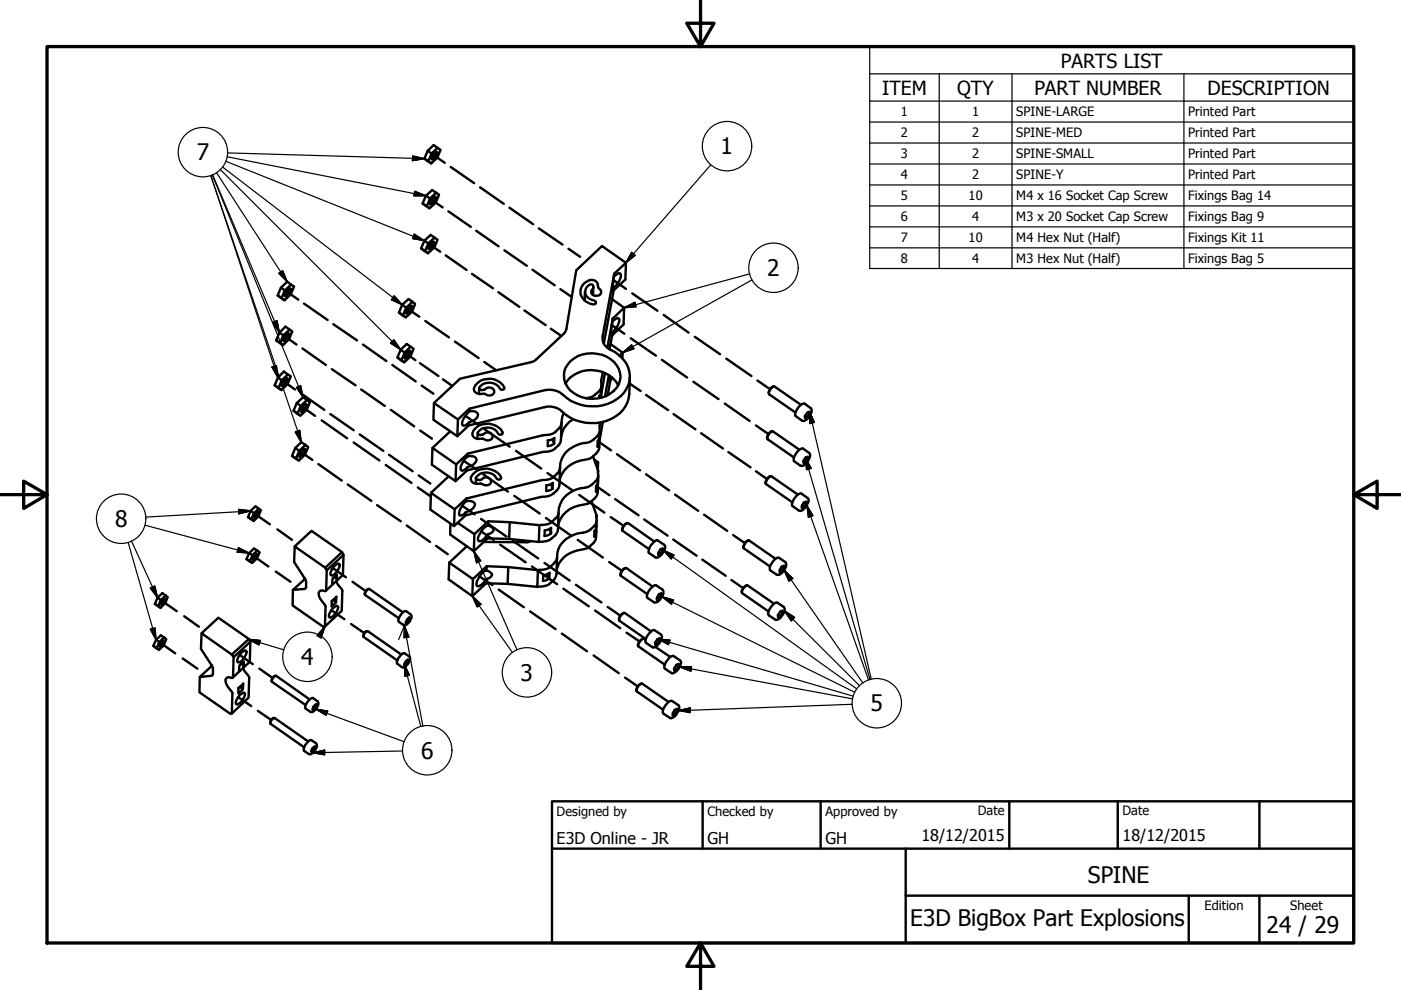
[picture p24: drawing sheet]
<svg xmlns="http://www.w3.org/2000/svg" width="297mm" height="210mm" viewBox="0 0 297 210" stroke-linecap="round" stroke-linejoin="round" font-family="sans-serif">
<defs><g id="words">
<g font-size="4.8">
<text x="41.7" y="34">7</text>
<text x="152.8" y="32.7">1</text>
<text x="162.7" y="58.5">2</text>
<text x="24.4" y="111.8">8</text>
<text x="63.9" y="141">4</text>
<text x="110.4" y="144.4">3</text>
<text x="184.6" y="150.8">5</text>
<text x="89.3" y="160.9">6</text>
<text x="230.6" y="187.2">SPINE</text>
<text x="193" y="196.3">E3D BigBox Part Explosions</text>
<text x="268.5" y="197.8">24 / 29</text>
</g>
<g font-size="4.1">
<text x="224.9" y="14.3">PARTS LIST</text>
<text x="187.1" y="20">ITEM</text>
<text x="202.9" y="20.1">QTY</text>
<text x="219.3" y="20">PART NUMBER</text>
<text x="256" y="20.1">DESCRIPTION</text>
</g>
<g font-size="3.4">
<text x="118" y="178.9">E3D Online - JR</text>
<text x="150" y="178.9">GH</text>
<text x="175" y="178.9">GH</text>
<text x="195.4" y="178.3">18/12/2015</text>
<text x="238" y="178.3">18/12/2015</text>
</g>
<g font-size="2.7">
<text x="191" y="24.7">1</text>
<text x="191" y="29.1">2</text>
<text x="206.1" y="24.7">1</text>
<text x="206.1" y="29.1">2</text>
<text x="215.5" y="24.7">SPINE-LARGE</text>
<text x="215.5" y="29.1">SPINE-MED</text>
<text x="251.9" y="24.7">Printed Part</text>
<text x="251.9" y="29.1">Printed Part</text>
<text x="191" y="33.6">3</text>
<text x="206.1" y="33.6">2</text>
<text x="215.5" y="33.6">SPINE-SMALL</text>
<text x="251.9" y="33.6">Printed Part</text>
<text x="191" y="37.9">4</text>
<text x="206.1" y="38">2</text>
<text x="215.5" y="38">SPINE-Y</text>
<text x="251.9" y="38">Printed Part</text>
<text x="191" y="42.4">5</text>
<text x="191" y="46.9">6</text>
<text x="205.4" y="42.5">10</text>
<text x="206.1" y="46.8">4</text>
<text x="215.5" y="42.5">M4 x 16 Socket Cap Screw</text>
<text x="215.5" y="46.9">M3 x 20 Socket Cap Screw</text>
<text x="251.9" y="42.5">Fixings Bag 14</text>
<text x="251.9" y="46.9">Fixings Bag 9</text>
<text x="191" y="51.3">7</text>
<text x="205.4" y="51.3">10</text>
<text x="215.5" y="51.3">M4 Hex Nut (Half)</text>
<text x="251.9" y="51.3">Fixings Kit 11</text>
<text x="191" y="55.8">8</text>
<text x="206.1" y="55.7">4</text>
<text x="215.5" y="55.8">M3 Hex Nut (Half)</text>
<text x="251.9" y="55.7">Fixings Bag 5</text>
<text x="118" y="173">Designed by</text>
<text x="150" y="173">Checked by</text>
<text x="175" y="173">Approved by</text>
<text x="207.3" y="172.9">Date</text>
<text x="238" y="172.9">Date</text>
<text x="255.4" y="193">Edition</text>
<text x="273.6" y="193">Sheet</text>
</g>
</g></defs>
<!-- layer: Tweak Trail (ISO) -->
<g fill="none" stroke="#000" stroke-width=".51">
<path d="M91.8 32.8l2.5 1.7M95.6 35.4l4.9 3.4M101.8 39.7l5 3.5M91.1 51.9l2.2 1.5M91.4 42.3l2.5 1.7M94.5 54.1l4.4 3.1M95.1 44.8l4.7 3.3M100.1 58.1l4.4 3M101 48.9l4.7 3.3M106.9 53.1l4.8 3.3M108 44l5 3.5M112.9 57.2l4.7 3.3"/>
<path d="M114.2 48.4l5.1 3.5M120.5 52.7l2.5 1.8M130.1 59.4l2.6 1.8M60.4 71.3l2.5 1.8M60.7 61.8l2.5 1.7M64.1 73.9l5 3.5M64.5 64.4l5 3.5M70.4 78.3l5 3.4M70.7 68.7l5 3.5M77 73.1l4.9 3.5M83.2 77.4l4.9 3.5M86.1 75l2 1.4"/>
<path d="M86.4 65.4l2.5 1.8M89 77l4 2.7M90.2 68l5 3.5M96.5 72.4l5 3.5M102.7 76.7l2.5 1.8M105.7 61.9l4.4 3.2M111.2 65.8l4.5 3.1M116.8 69.7l2.2 1.5M118.8 61.3l2.4 1.7M129.7 68.9l2.7 1.9M133.7 71.7l5.4 3.7M134 62.2l5.4 3.7"/>
<path d="M140.3 76.3l5.4 3.7M140.7 66.8l5.3 3.7M147.3 71.4l5.4 3.7M154 76l5.3 3.7M60.1 80.8l2.4 1.8M63.8 95.8l2.4 1.7M63.8 83.4l5 3.5M64.1 86.3l2.7 1.9M67.5 98.4l5 3.5M68.2 89.1l5.4 3.8M70 87.8l5 3.4M75 93.8l5.5 3.8"/>
<path d="M76.3 92.1l5 3.5M76.6 82.6l5 3.5M81.8 98.6l5.4 3.8M82.5 96.4l5 3.5M82.9 86.9l4.9 3.5M89.1 91.3l2.5 1.7M89.4 81.8l2.5 1.7M93.9 80.4l2 1.4M98.3 97.7l2.7 1.8M98.7 88.2l2.6 1.8M102.7 91l5.4 3.7M109.4 95.6l5.3 3.7"/>
<path d="M127.1 93.8l2.4 1.7M130.8 96.3l4.9 3.4M133.5 81.3l2.3 1.6M137 83.7l4.7 3.3M142.8 87.8l4.6 3.2M147 80.9l5.3 3.7M148.7 91.9l4.6 3.2M153.7 85.6l5.2 3.7M154.4 95.9l4.7 3.2M160.3 90.2l2.6 1.8M160.3 99.9l2.3 1.7M160.6 80.7l2.7 1.8"/>
<path d="M53.8 117.9l3.1 2.2M54.1 109l3.1 2.2M58.8 112.2l3.1 2.3M73.7 102.7l5 3.5M79.9 107.1l5.1 3.4M86.2 111.4l5 3.5M88.6 103.3l2.7 2M88.8 100.8l2.4 1.7M92.5 115.7l2.4 1.8M98 107.2l2.6 1.9M102 110l5.4 3.8M102 112.7l2.7 1.8"/>
<path d="M102.4 100.5l5.3 3.7M106 115.5l5.4 3.7M108.7 114.7l5.4 3.7M109 105.1l5.4 3.8M115.4 119.4l5.4 3.7M115.8 109.8l5.3 3.8M116.1 100.3l5.4 3.7M122.5 114.5l5.3 3.7M122.8 104.9l5.3 3.8M126.7 103.3l2.5 1.7M129.2 119.2l2.6 1.8M129.5 109.6l2.7 1.9"/>
<path d="M130.4 105.8l5 3.5M136.6 110.1l4.9 3.5M137 100.6l4.9 3.4M142.7 114.4l5 3.4M143.1 104.9l4.9 3.4M148.9 118.7l5 3.4M149.3 109.1l4.9 3.5M155.4 113.4l2.5 1.8M34 136.3l3.1 2.2M34.4 127.4l3.1 2.2M38.7 139.6l3.1 2.2M39.1 130.7l3.1 2.2"/>
<path d="M50.8 138.8l2.8 2M58.5 121.2l3.1 2.2M70.2 129.4l2.8 1.9M70.5 120.4l2.8 2M74.4 132.3l2.8 1.9M74.7 123.4l2.8 1.9M101.7 122.2l2.7 1.9M105.7 125l5.4 3.7M112.4 129.6l5.4 3.8M112.8 120.1l5.3 3.8M119.1 134.3l5.4 3.8M119.4 124.8l5.4 3.8"/>
<path d="M122.1 124l5.4 3.7M125.9 139l5.3 3.7M126.2 129.4l5.3 3.8M128.8 128.7l2.7 1.8M132.8 134.1l2.8 1.9M155.1 123l2.4 1.7M50.5 147.8l2.8 1.9M54.7 150.7l2.8 1.9M55 141.8l2.8 1.9M132.5 143.7l2.7 1.8"/>
</g>
<!-- layer: Visible (ISO) -->
<g fill="none" stroke="#000" stroke-width=".51">
<path d="M90 33.6l.8 .6M90.7 32l.8 .5M91.5 32.5l1.3-1.2 .6 .5-.7 1.6-1.3 1.2-.6-.4zM92.3 32.3l.2-.1a1.08 1.08 0 0 1-1 1.4v-.2M92.3 32.2h.4a1.58 1.58 0 0 1-1.1 1.6 1.62 1.62 0 0 1 .7-1.6zM92.8 31.3l-.9-.5-1.2 1.2-.7 1.6 1.4 1M89.3 52.7l1.4 1M89.6 43.2l.9 .5M90 51l.8 .6M90.3 41.5l.9 .6M90.8 51.6l1.3-1.2 .7 .4-.7 1.7-1.4 1.2-.6-.5zM91.2 42.1l1.3-1.2 .6 .4-.7 1.7-1.3 1.2-.6-.5z"/>
<path d="M91.4 51.5l.5-.3 .2 .3-.5 .9-.7 .5a.73 .73 0 0 1 .2-1zM91.6 42.1l.7-.4a1.55 1.55 0 0 1-1.1 1.6 1.32 1.32 0 0 1 .4-1.2zM91.6 51.3h.2a1.02 1.02 0 0 1-.6 1.2l-.2 .2-.1-.3M91.9 41.8h.2a1.08 1.08 0 0 1-.9 1.3v-.2M92.1 50.4l-.8-.6-1.3 1.2-.7 1.7 .6 .4M92.5 40.9l-.9-.6-1.3 1.2-.7 1.7 1.5 1M130.2 58.6v-.6l-2.4 13.3a2.64 2.64 0 0 0 1.7 2.9 6.6 6.6 0 0 1 4 5.5 6.4 6.4 0 0 1-4.7 5.9 9.6 9.6 0 0 1-10-2.3 4.6 4.6 0 0 0-3.2-.6l-16.1 3.9v.6M130.2 58.6l-.3 3.1 .2-.8M130.2 58.6a1.27 1.27 0 0 1 1.3-.6 2.68 2.68 0 0 1-1.4 2.9M130.2 58l2.5-2.3-5.1-3.5-5.4 5.1-2.1 12.5-.3 .7-6.1 5.7-1.2 .6-15 3.5-5.5 5.1 5.1 3.5 2.4-2.3M132.7 55.7l-.1 3.6-2.5 2.3M58.5 72.2l.9 .5"/>
<path d="M58.9 62.6l.8 .6M59.2 70.5l.9 .6M59.6 61l.8 .6M60.1 71.1l1.3-1.2 .6 .4-.7 1.6-1.3 1.3-.6-.5zM60.4 61.6l1.3-1.2 .7 .3-.7 1.7-1.4 1.3-.6-.5zM60.6 71l.6-.4 .1 .1a1.7 1.7 0 0 1-1.2 1.7 1.19 1.19 0 0 1 .5-1.4zM60.8 70.8h.2a1.09 1.09 0 0 1-.9 1.3v-.2M61 61.4l.5-.3 .1 .1a1.52 1.52 0 0 1-1.1 1.6 .81 .81 0 0 1 .2-1zM61 79.4l-.8-.6-1.3 1.2-.7 1.7 1.5 1M61.2 61.3l.3 .1-.2 .5a.77 .77 0 0 1-.8 .7v-.3M61.4 69.9l-.9-.6-1.3 1.2-.7 1.7 1.5 1M61.7 60.4l-.8-.7-1.3 1.3-.7 1.6 1.4 1.1"/>
<path d="M84.3 75.8l.8 .6M84.6 66.3l.8 .6M85 74.1l.8 .7M85.3 64.6l.8 .6M86.1 65.2l1.3-1.2 .6 .4-.6 1.7-1.4 1.2-.6-.4zM86.4 74.6l.2-.2h.4a1.7 1.7 0 0 1-1.1 1.6 1.19 1.19 0 0 1 .5-1.4zM86.6 74.5h.1a1.01 1.01 0 0 1-.9 1.2v-.2M86.7 65.1l.5-.3 .2 .3-.5 .9-.7 .5a1.19 1.19 0 0 1 .5-1.4zM86.9 64.9h.2a1.02 1.02 0 0 1-.5 1.3l-.3 .1-.2-.3M87.1 73.5l-.9-.6-1.2 1.2-.7 1.7 1.4 1M87.1 73.5l.6 .4-.7 1.7-1.3 1.2-.6-.4 .7-1.6zM87.4 64l-.8-.6-1.3 1.2-.7 1.7 1.4 1"/>
<path d="M121 76.6a6.8 6.8 0 0 1 9.7 .8 4.1 4.1 0 0 1-1.4 6.1 6.8 6.8 0 0 1-9-1.4 4.2 4.2 0 0 1 .7-5.5zM123.8 60.2a1.82 1.82 0 0 1 2.8-.3l.1 .4a1 1 0 0 0 .6 1.1 .81 .81 0 0 1 0 1 .81 .81 0 0 1-.8 .3 .87 .87 0 0 1-1.1-.5 .87 .87 0 0 1 .4-1.1 .58 .58 0 0 0-.1-.7 .58 .58 0 0 0-.7 0 1.72 1.72 0 0 0-.9 1.7 1.72 1.72 0 0 0 1.2 1.4l.9 .4 .2 .2-.3 .4a2.64 2.64 0 0 1-2.6-1.4 2.64 2.64 0 0 1 .3-2.9zM124 63.5l-.2 .1M124 61.8v1.9M125.8 61l-.1 1.5M127.8 78.9l-.4 1.8 .1 .7a2.14 2.14 0 0 1-1.3 2.3 3 3 0 0 1-2 .7M128.3 79.1l-.9 4.7M129.1 79.5l-.8 4.5M129.3 79.7l-.1 1 .3-.7M129.4 72.9l2.6 1.9-.7 .6M129.6 79.9l-.1 .1M129.7 63.4l2.6 1.8-2.4 2.3"/>
<path d="M129.8 71.1l-.6 3M129.8 70.5v.6M129.9 68.1l-.4 3.1 .3-.7M129.9 68.1a1.27 1.27 0 0 1 1.3-.6 1.47 1.47 0 0 1-.3 1.6l-1.1 1.4M129.9 67.5l-1.1 6.2M129.9 67.5v.6M130.1 60.9v.7l-2.1 11.3M132 74.8v1.2M132.3 65.2l-.1 3.6-2.4 2.3M133.5 80l-.1 3.6a6.5 6.5 0 0 1-4.7 5.6 9.6 9.6 0 0 1-10-2.4 4.2 4.2 0 0 0-3.3-.5l-16 3.9v-.6M58.2 81.7l.9 .6M58.9 80l.9 .6"/>
<path d="M59.8 80.6l1.2-1.2 .7 .4-.7 1.6-1.3 1.3-.6-.4zM60.3 80.5l.5-.3h.2a1.7 1.7 0 0 1-1.2 1.7 1.19 1.19 0 0 1 .5-1.4zM60.5 80.4l.2-.1a1.08 1.08 0 0 1-.9 1.3v-.2M61.9 96.7l.8 .6M62.2 87.1l.9 .6M62.6 95l.8 .6M62.9 85.4l.9 .7M63.4 95.6l1.4-1.3 .5 .5-.7 1.6-1.2 1.2-.7-.3zM63.8 86.1l1.3-1.3 .6 .5-.7 1.6-1.3 1.2-.6-.4zM64 95.5l.5-.3h.1a1.7 1.7 0 0 1-1.1 1.7 1.19 1.19 0 0 1 .5-1.4zM64.2 95.3h.2a1.01 1.01 0 0 1-.9 1.3l-.1-.2M64.3 86l.5-.4 .2 .1a1.52 1.52 0 0 1-1.1 1.6 .81 .81 0 0 1 .2-1z"/>
<path d="M64.5 85.8h.2l.1 .3a1.09 1.09 0 0 1-1 .9v-.2M64.8 94.3l-.9-.5-1.3 1.2-.7 1.7 1.5 .9M65.1 84.8l-.8-.6-1.4 1.2-.7 1.7 1.5 1M92 85.4l-.1 3.6 5.1 3.5M96.7 98.5l-.1 3.5M97.1 88.9l-.1 3.6 2.4-2.3M99.1 99.1v.6M99.2 96.7a1.39 1.39 0 0 1 1.8 .7 2.29 2.29 0 0 1-1.9 1.7M99.2 96.7l-.8 .9a2.22 2.22 0 0 0-.6 2.1 1.11 1.11 0 0 0 1.3-.6M99.2 96.2v.5M99.5 87.2a1.39 1.39 0 0 1 1.8 .7 1.67 1.67 0 0 1-1.3 1.4l-.6 .3M99.5 87.2l-.8 .9a2.07 2.07 0 0 0-.6 2.1 1.21 1.21 0 0 0 1.3-.6"/>
<path d="M100.5 91.2a3.7 3.7 0 0 1 6.1 .5v.2a.57 .57 0 0 1-1 0 2.5 2.5 0 0 0-4.3 0v.1l.5 .2a1.15 1.15 0 0 0 1.1-.4 .95 .95 0 0 1 1.2 .1 .95 .95 0 0 1 .1 1.2 1.88 1.88 0 0 1-2-.1 1.61 1.61 0 0 1-2.1-.9zM100.8 81.6a3.7 3.7 0 0 1 6.1 .5v.3a.57 .57 0 0 1-.9 0 2.55 2.55 0 0 0-4.4-.1l.1 .2 .4 .2a1.02 1.02 0 0 0 1.1-.4 .95 .95 0 0 1 1.2 .1 .95 .95 0 0 1 .1 1.2 1.73 1.73 0 0 1-1.9-.1 1.65 1.65 0 0 1-2.1-.9zM101.3 91.8l-.1 1.3M101.6 82.3l-.1 1.2M116.1 93.4l.5-.1 .9-.4v1.2l-.9 .4-.5 .1zM117.2 93.1l.3 1M118.7 99.2l-.1 3.5a3.6 3.6 0 0 1-4 2.7l-15.9 3.9-2.4 2.2-5.1-3.5 .2-3.5M119.1 89.6l-.2 3.6a3.5 3.5 0 0 1-4 2.7l-15.8 3.8-2.5 2.3-5-3.5 .1-3.5M119.5 87.6l-.4 1.3a3.6 3.6 0 0 1-4 3.4l-15.9 3.9-2.5 2.3-5-3.5 3.7-3.5M119.9 81.3a6.7 6.7 0 0 1 11.2 .4M121.5 88.9a5.3 5.3 0 0 0-2.5 3.7M125.7 96.7a4 4 0 0 1-2.6 .9 5.6 5.6 0 0 0-4.5 4.5"/>
<path d="M125.7 96.7l1.1 3.1M126 97.4l.8 .6-.4 .5M126.7 93.5l.4 .1v.4l-.4 .7zM126.8 99.8v.6a2.63 2.63 0 0 1-1.7 2.6l-.5 .3a6.3 6.3 0 0 0-6.1 4.4 2.82 2.82 0 0 1-1.4 2.9 4.4 4.4 0 0 1-2.7 .8M126.8 99.8v.4M126.8 98l-.1 1.7M127.1 84h.3v.4M127.1 93.7a2.66 2.66 0 0 1-1.4 3M127.1 84v.4M127.1 92.6v1M127.2 91.3l-.1 1.2-.4 1M127.3 89.6l-.2 .7a2.76 2.76 0 0 1-1.7 3.2l-.5 .3a6.7 6.7 0 0 0-5.8 3.6l-.3 .8a3.6 3.6 0 0 1-4.1 3.6l-15.8 3.9-2.5 2.3-5-3.5 3.7-3.5"/>
<path d="M127.4 83.1v.9M127.4 84.2v.1M127.5 81.8l-.1 1.7-.3 .5M127.8 89.4l-.7 3.9M129.4 80.6l-.6 3.2M129.5 80l-.1 .6M129.9 80.2l-.5 .4M163.7 91.5l-.4 .1-.5 .6-.1 .7M164 82a1.4 1.4 0 0 0-1 1.4M169 95.9a1.49 1.49 0 0 1 1.2-.8l1.4 .9a1.99 1.99 0 0 1-.7 2.3l-.6 .4-.4 .1-1.6-1a1.42 1.42 0 0 1 .4-1.4zM169.3 86.3a1.49 1.49 0 0 1 1.3-.7l1.3 .9a1.45 1.45 0 0 1-.5 2l-.3 .4-.9 .4-1.5-1.1a1.17 1.17 0 0 1 .3-1.4zM169.5 95.3l-5.6-3.8a1.44 1.44 0 0 0-1.1 1.6l5.5 3.9"/>
<path d="M169.8 85.8l-5.6-3.8a1.44 1.44 0 0 0-1.1 1.6l5.6 3.9M170.4 97.6l.5 .4M170.8 97.1l.5-.3v.5l-.4 .7-.5 .2-.1-.4zM170.8 88.1l.4 .3M170.9 97l.4 .3M171.1 87.5l.5-.2v.4l-.4 .7-.5 .3-.1-.5zM171.3 87.5l.3 .2M52.3 118.5l.7 .5M52.6 109.6l.7 .5M52.8 117.3l.7 .4M53.1 108.3l.7 .5M53.5 117.7l1-1 .6 .4-.6 1.3-1 1-.5-.4z"/>
<path d="M53.7 118l.7-.6 .1 .1-.1 .5a.77 .77 0 0 1-.9 .7zM53.8 108.8l1.1-.9 .4 .3-.5 1.2-1 1.1-.5-.4zM54.1 117.6l.2-.1a1.04 1.04 0 0 1-.7 1l-.1-.2M54.4 108.6h.2a1.04 1.04 0 0 1-.7 1l-.1-.2M54.5 108.6h.3l-.1 .5a.97 .97 0 0 1-.9 .7l.2-.8zM54.5 116.7l-.7-.4-1 1-.5 1.2 1.2 .9M54.9 107.9l-.7-.5-1.1 .9-.5 1.3 1.2 .9M62.5 115.9l-.1 3.3 2.2 3.4a2.17 2.17 0 0 1 .2 2.1l-.3 .2-2.4 .2 2.6-2.4M72.5 117.1l-6.5-4.5-3.5 3.3 6.5 4.5M72.8 117.6l-.1 4.2-3.6 3.5M95.2 119.3l-.1 3.5 5 3.6 3-2.7 4.5 .1 6.3 .6M95.5 111l-.1 2.3 5.1 3.6 2.9-2.8 4.5 .2 6.3 .6"/>
<path d="M96.4 108l-.1 3.5M97 110.8l3.6 2.5 2.9-2.8 4.6 .2 6.3 .7M98.7 108.6v.7M98.8 106.3a1.5 1.5 0 0 1 1.9 .7 2.29 2.29 0 0 1-2 1.6M98.8 106.3l-.8 .9a2.5 2.5 0 0 0-.6 2.1 1.15 1.15 0 0 0 1.3-.7M98.9 105.7l-.1 .6M99 115.8l-3.8 3.5 5.1 3.5 2.9-2.7 4.6 .1 6.2 .7M100.1 100.7a3.7 3.7 0 0 1 6.1 .5v.2a.57 .57 0 0 1-.9 0 2.55 2.55 0 0 0-4.4 0 .94 .94 0 0 0 1.6-.1 .98 .98 0 0 1 1.3 .1 .98 .98 0 0 1 .1 1.3 1.88 1.88 0 0 1-2-.2 1.55 1.55 0 0 1-2.1-.9v-.3zM100.6 113.3l-.1 3.6M100.9 101.3v1.3M102.4 112.2a1.22 1.22 0 0 1 1.9-.3l.3 .5a1.31 1.31 0 0 1-1.2 .9l-.3 .5a1.75 1.75 0 0 1-1.6 .9 1.36 1.36 0 0 1 .2-1.5zM103.4 113.3v.8"/>
<path d="M103.5 110.5v.9M108.1 110.7l-.2 3.6M112.5 114.7l-.8 .3-9.1-.1M114.4 111.4l-.2 3.5M115.8 102.9l.5-.1 .9-.4v1.2l-1.4 .5zM116.5 112.2l.3 .9-.8 .5h-.6l.1-1.2h.5l.8-.5v1.2M116.8 102.7l.4 .9M118.1 118.2l-.1 3.6a3.7 3.7 0 0 1-4.1 2.6M118.4 108.7l-.1 3.5a3.7 3.7 0 0 1-4.1 2.7M125.4 106.3a4 4 0 0 1-2.6 .9 5.6 5.6 0 0 0-4.5 4.4M125.4 106.3l1.1 3M126 112.6h.4"/>
<path d="M126.4 112.7a3.4 3.4 0 0 1-2.9 3.8 5.7 5.7 0 0 0-5.5 4.6M126.4 103l.3 .1M126.4 111.7v.9M126.5 109.3v.7a2.63 2.63 0 0 1-1.7 2.6l-.6 .2a6.6 6.6 0 0 0-5.8 3.7l-.2 .8a3.5 3.5 0 0 1-3.3 3.5l-.9 .1M126.5 110.3v1.2l-.5 1.1v1.2l.2-.4 .2-.8M126.5 109.3l-.1 .5M126.7 103.2a2.8 2.8 0 0 1-1.3 3.1M126.8 102.1l-.1 1M126.9 100.8l-.2 1.8-.3 .5v1.1l.3-.7v-.4M133 110.9l-.9 .8-.2 .7M138.6 115l.7-.5 1.5 1a1.46 1.46 0 0 1-.3 1.8l-.5 .6-.9 .4-1.5-1a1.8 1.8 0 0 1 .6-1.9zM138.7 114.8l-5.5-3.9-.4 .1-.5 .5a.89 .89 0 0 0-.3 1.1l5.6 3.8"/>
<path d="M139.6 117.1l.5 .3M140 116.5l.5-.3 .1 .5-.5 .7-.5 .3v-.4zM140.1 116.4l.5 .3M158.7 114.6l-.7 .4-.4 1.1M163.4 101a1.52 1.52 0 0 0-1.1 1.5M164.3 118.6l.7-.4 1.5 1a1.37 1.37 0 0 1-.3 1.7 1.41 1.41 0 0 1-1.5 .9l-1.4-.9a2.18 2.18 0 0 1 1-2.3zM164.4 118.5l-5.6-3.9a1.75 1.75 0 0 0-1.1 1.6l5.6 3.9M169 105l.9-.4 1.3 1a1.51 1.51 0 0 1-.4 1.9l-.8 .7-.5 .1-1.5-1a1.17 1.17 0 0 1 .3-1.4zM169.2 104.9l-5.6-3.9a1.7 1.7 0 0 0-1.3 1.5l5.7 4M170.1 107.2l.4 .3M170.4 106.6l.5-.3 .1 .5-.5 .7-.5 .2v-.4zM170.6 106.5l.4 .3"/>
<path d="M32.5 136.9l.7 .5M32.8 128.1l.7 .4M33.1 135.7l.7 .4M33.4 126.7l.7 .5M33.8 136.1l1-.9 .4 .3-.5 1.3-1 1-.5-.4zM34.1 127.2l1-.9 .5 .3-.5 1.3-1.1 1-.5-.4zM34.2 136.1l.2-.2h.3l-.1 .5a.77 .77 0 0 1-.8 .7l.2-.7zM34.3 127.4l.6-.5 .2 .1-.2 .5a.97 .97 0 0 1-.8 .7zM34.4 136l.1-.1a1.04 1.04 0 0 1-.7 1v-.1M34.7 127h.1a.8 .8 0 0 1-.7 1v-.2M34.8 135.2l-.7-.5-1 1-.6 1.2 1.2 .9M35.1 126.3l-.7-.5-1 .9-.6 1.4 1.2 .8"/>
<path d="M42.7 134.3l-.1 3.3 2.2 3.4a2.17 2.17 0 0 1 .3 2.1l-.3 .2-2.4 .2 2.6-2.4M49.1 138.8l3.7-3.3 .3 .6-3.6 3.3zM49.5 139.4l-.1 4.1-.3 .2a.81 .81 0 0 0-1.3 .4 4.1 4.1 0 0 0 1.5 2.7l-.2 4.5M51.1 138.5l1-.6a.81 .81 0 0 1-.1 1.1 1.6 1.6 0 0 1-1.6 1.4 1.99 1.99 0 0 1 .7-1.9zM52.8 135.5l-6.5-4.5-3.6 3.3 6.4 4.5M53.1 136.1l-.1 4.1-3.7 3.5M69 120.4l3.5-3.3 .3 .5-3.5 3.3zM69.3 120.9l-.1 4.2-.4 .2a.81 .81 0 0 0-1.2 .3 4.1 4.1 0 0 0 1.4 2.8l-.1 4.4M70.4 127.4l-.1 1.2 .9-.9 .1-1.2-1 1M70.5 129l.7-.5 .4 .1a2.56 2.56 0 0 1-1.6 2.4l-.2-.2a1.87 1.87 0 0 1 .7-1.8zM70.6 127.2l.6 .5M70.9 120.1l.9-.6a.81 .81 0 0 1 0 1.1l-.3 .5a1.7 1.7 0 0 1-1.2 .9l-.2-.1a1.94 1.94 0 0 1 .8-1.8z"/>
<path d="M70.9 122.3l.5 .7v-1.2l-.9 .9-.1 1.2M71.3 123.2l.2 .5 1.1 1.4-.1 4.4-3.6 3.3-.4 .1-6.5-4.5 .1-3.3M77.9 133.8a.98 .98 0 0 0-.9 1.1M78.2 124.9l-.7 .4-.2 .7M85 138.8l.6-.3 1.1 .7a1.09 1.09 0 0 1-.1 1.5l-.4 .4a.77 .77 0 0 1-1 .3l-.9-.6a1.85 1.85 0 0 1 .7-2zM85.1 138.8l-7.1-5a1.14 1.14 0 0 0-.9 1.2l7.2 5.1M85.3 129.9l.4-.3h.4l1 .7a.76 .76 0 0 1 0 1.1l-.2 .4a1.18 1.18 0 0 1-1.4 .7l-.9-.6a1.9 1.9 0 0 1 .7-2zM85.4 129.8l-7.1-4.9-.6 .3-.3 .6v.3l7.2 5M86.3 131.4l.4-.5 .2 .2-.2 .6-.5 .4-.2-.2zM86.3 131.4l.4 .3M86.4 139.9l.2 .1M86.7 130.9l.2 .2"/>
<path d="M100.3 122.8l-.2 3.6M102.4 121.3a.97 .97 0 0 1 1.6 .1l.3 .2a1.03 1.03 0 0 1-1.2 1.2 2.01 2.01 0 0 1-2 1.4 3.1 3.1 0 0 1 1.3-2.9zM103.1 122.8v.9M103.2 120.1l-.1 .8M107.8 120.2l-.2 3.6M114 120.9l-.1 3.5M116.1 121.7l.4 1-.9 .4-.5 .1 .1-1.2 1.3-.6v1.3M132.3 130l-.4 .1a1.39 1.39 0 0 0-.6 1.4M132.7 120.4l-.7 .5-.4 .6v.5M136.3 135.4l-.9 .8-.1 .7M136.8 135.7l-.5-.3-.7 .7a.89 .89 0 0 0-.2 1l5.6 3.8M137.9 134l.7-.4 1.5 .9a2.14 2.14 0 0 1-1.2 2.7l-.4 .1-1.5-1a2.13 2.13 0 0 1 .9-2.3z"/>
<path d="M138 133.9l-5.5-3.9a1.55 1.55 0 0 0-1.2 1.6l5.6 3.9M138.2 124.5l.7-.4 1.6 .9a1.59 1.59 0 0 1-.5 2l-.6 .6-.6 .2-1.5-1a2.13 2.13 0 0 1 .9-2.3zM138.4 124.4l-5.6-4a1.55 1.55 0 0 0-1.2 1.7l5.6 3.9M138.9 136.2l.5 .3M139 137.2l3.1 2.1M139.3 126.7l.5 .3M139.4 135.5l.5-.2v.4l-.5 .8-.5 .3v-.5zM139.5 135.5l.4 .2M139.7 126l.5-.2v.4l-.4 .8-.5 .2v-.4zM139.8 126l.4 .2M141.9 139.4l.7-.4 1.5 1a1.46 1.46 0 0 1-.2 1.8l-.6 .6-.8 .4-1.5-1a1.27 1.27 0 0 1 .2-1.5zM158.3 124.1l-.6 .5-.4 .6v.4"/>
<path d="M164 128.1l.6-.4 .2 .1 1.4 .9a2.12 2.12 0 0 1-.8 2.4l-.9 .3-1.5-.9a2.18 2.18 0 0 1 1-2.4zM164.1 128l-5.6-3.9a1.55 1.55 0 0 0-1.1 1.7l5.5 3.8M165 130.3l.5 .4M165.4 120.8l.4 .3M165.4 129.7l.5-.3v.5l-.4 .8-.5 .2-.1-.5zM165.5 129.6l.4 .3M165.7 120.2l.5-.3v.5l-.4 .7-.5 .3v-.5zM165.9 120.1l.3 .3M50.5 145.8v1.2l1-.9 .1-1.2-1.1 1M50.8 147.4l.7-.5 .4 .1a2.56 2.56 0 0 1-1.7 2.4l-.2-.1a1.94 1.94 0 0 1 .8-1.9zM50.9 145.6l.6 .5M51.2 140.8l.5 .6v-1.2l-1 .9v1.2"/>
<path d="M51.5 141.6l1.3 1.9-.1 4.4-3.6 3.4h-.3l-6.5-4.5 .1-3.3M58.1 152.2a.98 .98 0 0 0-.8 1.1M58.4 143.3l-.6 .4-.2 .7M65.3 157.3l.5-.4 1.2 .7a1.09 1.09 0 0 1-.2 1.5l-.3 .4a.77 .77 0 0 1-1 .4l-1-.7a1.9 1.9 0 0 1 .8-1.9zM65.3 157.2l-7.1-5-.4 .2-.3 .4-.2 .7 7.2 5M65.6 148.3l.8-.3 .9 .7a.76 .76 0 0 1 0 1.1l-.2 .4a1.18 1.18 0 0 1-1.3 .7l-1-.6a1.9 1.9 0 0 1 .8-2zM65.7 148.3l-7.2-5-.5 .3-.3 .6v.4l7.1 4.9M66.2 158.7l.5-.4 .2 .1-.3 .6-.4 .5-.2-.2zM66.2 158.7l.4 .3M66.5 149.8l.5-.5 .2 .2-.3 .6-.4 .4-.2-.1zM66.5 149.8l.4 .3M66.7 158.3l.2 .1"/>
<path d="M67 149.3l.2 .2M86 140.3l.4-.4 .2 .1-.2 .6-.5 .5-.2-.2zM86 140.3l.4 .3M136 144.9l-.7 .5-.4 .6v.5M141.6 148.9l.6-.3h.3l1.3 .9a2.12 2.12 0 0 1-.8 2.4l-.8 .4-1.5-1a2.18 2.18 0 0 1 .9-2.4zM141.7 148.8l-5.6-3.9a1.55 1.55 0 0 0-1.1 1.7l5.6 3.9M142.7 151.2l.4 .3M143 141.6l.4 .4M143.1 150.5l.5-.2v.4l-.5 .8-.5 .2v-.5zM143.2 150.5l.4 .2M143.4 141l.5-.2 .1 .4-.6 .8-.5 .2v-.5zM143.5 140.9l.5 .3"/>
</g>
<!-- layer: Symbol (ISO) -->
<g fill="none" stroke="#000" stroke-width=".25">
<path d="M184.4 15.7v-5.8h102.6v5.8M184.4 15.7h102.6v5.7M184.4 15.7v41.2h102.6v-35.5M199.1 15.7v41.2M214.6 15.7v41.2M251 15.7v41.2M45 37.1l19.3 47.1M45.1 37.1l14.1 33.4M45.9 36.6l15 23.1M46.7 36l38.3 38.1M47.2 35.4l38.1 29.2M47.9 34.2l42.1 16.8"/>
<path d="M48.2 33.2l42.1 8.3M48.3 32.4l41.7 1.2M87.5 33.1l2.5 .5-2.6 .5zM150.7 35l-18 20.7M184.4 21.4h102.6M184.4 25.9h102.6M184.4 30.3h102.6M184.4 34.8h102.6M184.4 39.2h102.6M59.1 57.9l.8-.5 1 2.3zM87.8 49.6l2.2 1.4-2.5-.4zM87.9 40.5l2.4 1h-2.5z"/>
<path d="M133.9 53.5l.8 .6-2 1.6zM158.9 58.1l-26.6 7.1M159.4 59.3l-27.4 15.5M184.4 43.7h102.6M184.4 48.1h102.6M184.4 52.5h102.6M57.7 77.8l.9-.3 .3 2.5zM57.8 68.4l.9-.4 .5 2.5zM83.5 72l1.5 2.1-2.2-1.4zM83.6 62.7l1.7 1.9-2.3-1.1zM132 74.8l1.9-1.7 .5 .8zM132.3 65.2l2.3-1.1 .3 1z"/>
<path d="M58.9 80l-14.2-42.8 19.2 56.6M62.6 91.6l1-.4 .3 2.6zM62.9 82.1l.9-.3 .5 2.4zM170.8 97.1l1.2 2.2-1 .3zM170.8 97.1l13.7 47M171.6 87.3l1.1 2.3-1 .2zM171.6 87.3l13.1 56.7M27.2 115l5.9 20.7M27.9 114.7l5.5 12M30.7 111.4l22.1 5.9M50.5 116.1l2.3 1.2-2.5-.2zM50.6 108l2.5 .3-2.4 .6z"/>
<path d="M53.1 108.3l-22.2 1.3M100.5 116.9l1.4 2-.9 .5zM100.5 116.9l9.1 20.9M140.6 116.6l2.3 1.1-.6 .8zM140.6 116.6l41.1 29.5M171.1 107.2l1.2 2.1-.9 .4zM171.1 107.2l13 37M31.9 124.7l.9-.5 .6 2.5zM31.9 133.4l1-.3 .2 2.6zM52.6 135.5l2.6 .3-.3 1zM52.6 135.5l7.5 2.3M67.8 134.7l1.1-1.9-.8 2.2"/>
<path d="M68.9 132.8l-1.5 1.7M85.7 132.7l1 2.3-1 .2zM85.7 132.7l4 21.3M86 131.9l-1.5 3.7M100.1 126.4l1.9 1.7-.8 .6zM100.1 126.4l8.5 11.9M139.5 135.5l2.5 .2-.3 1zM139.5 135.5l41.4 12.1M140.3 126.5l2.5 .7-.4 .9zM140.3 126.5l40.9 20.3M166.2 120.9l1.9 1.8-.8 .5zM166.2 120.9l16.7 23.9"/>
<path d="M166.3 129.5l2.2 1.4-.7 .8zM166.3 129.5l15.9 15.9M66.4 159.6l2.4-.6v1.1zM66.9 150.3l2.6 .5-.3 .9zM66.9 150.3l18.8 7M85.3 159.2l-18.9 .4M85.7 140.9l1.1 2.3-.9 .2zM85.7 140.9l3.5 13.1M143.9 150.7l2.5-.6v1zM144.1 141.4l2.5-.1-.1 1zM144.1 141.4l36.7 6.8M180.7 149.3l-36.8 1.4"/>
<circle cx="43" cy="32.3" r="5.2"/>
<circle cx="154.1" cy="31" r="5.2"/>
<circle cx="164" cy="56.8" r="5.2"/>
<circle cx="25.7" cy="110" r="5.2"/>
<circle cx="65.2" cy="139.3" r="5.2"/>
<circle cx="90.6" cy="159.1" r="5.2"/>
<circle cx="111.7" cy="142.6" r="5.2"/>
<circle cx="185.9" cy="149.1" r="5.2"/>
</g>
<!-- layer: Border (ISO) -->
<path d="M148.5 -.1v10l-2.9-5h5.8l-2.9 5M10 9.9h277v190h-277zM0 104.9h10l-5-2.9v5.8l5-2.9M287 104.9l5 2.9v-5.8l-5 2.9h10M148.5 199.9l2.9 5h-5.8l2.9-5v10" fill="none" stroke="#000" stroke-width=".7"/>
<!-- layer: Title (ISO) -->
<path d="M117 169.9h170v30h-170zM117 179.9h170M149 169.9v10M174 169.9v10M192 179.9v20M214 169.9v10M237 169.9v10M267 169.9v10M192 189.9h95M252 189.9v10M267 189.9v10" fill="none" stroke="#000" stroke-width=".51"/>
<!-- layer: Symbol (ISO) -->
<g fill="#000" stroke="#000" stroke-width=".25">
<path d="M87.4 34.1l2.6-.5zM87.5 33.1l2.5 .5-2.6 .5zM59.1 57.9l1.8 1.8zM59.1 57.9l.8-.5 1 2.3zM87.5 50.6l2.5 .4zM87.8 49.6l2.2 1.4-2.5-.4zM87.8 41.5h2.5zM87.9 40.5l2.4 1h-2.5zM133.9 53.5l-1.2 2.2zM133.9 53.5l.8 .6-2 1.6zM57.7 77.8l1.2 2.2zM57.7 77.8l.9-.3 .3 2.5z"/>
<path d="M57.8 68.4l1.4 2.1zM57.8 68.4l.9-.4 .5 2.5zM82.8 72.7l2.2 1.4zM83.5 72l1.5 2.1-2.2-1.4zM83 63.5l2.3 1.1zM83.6 62.7l1.7 1.9-2.3-1.1zM132 74.8l1.9-1.7zM132 74.8l1.9-1.7 .5 .8zM132.3 65.2l2.3-1.1zM132.3 65.2l2.3-1.1 .3 1zM62.6 91.6l1.3 2.2zM62.6 91.6l1-.4 .3 2.6z"/>
<path d="M62.9 82.1l1.4 2.1zM62.9 82.1l.9-.3 .5 2.4zM170.8 97.1l1.2 2.2zM170.8 97.1l1.2 2.2-1 .3zM171.6 87.3l1.1 2.3zM171.6 87.3l1.1 2.3-1 .2zM50.3 117.1l2.5 .2zM50.5 116.1l2.3 1.2-2.5-.2zM50.7 108.9l2.4-.6zM50.6 108l2.5 .3-2.4 .6zM100.5 116.9l1.4 2zM100.5 116.9l1.4 2-.9 .5z"/>
<path d="M140.6 116.6l2.3 1.1zM140.6 116.6l2.3 1.1-.6 .8zM171.1 107.2l1.2 2.1zM171.1 107.2l1.2 2.1-.9 .4zM31.9 124.7l1.5 2zM31.9 124.7l.9-.5 .6 2.5zM31.9 133.4l1.2 2.3zM31.9 133.4l1-.3 .2 2.6zM52.6 135.5l2.6 .3zM52.6 135.5l2.6 .3-.3 1zM68.9 132.8l-.8 2.5zM68.9 132.8l-.8 2.5-.9-.5z"/>
<path d="M85.7 132.7l1 2.3zM85.7 132.7l1 2.3-1 .2zM100.1 126.4l1.9 1.7zM100.1 126.4l1.9 1.7-.8 .6zM139.5 135.5l2.5 .2zM139.5 135.5l2.5 .2-.3 1zM140.3 126.5l2.5 .7zM140.3 126.5l2.5 .7-.4 .9zM166.2 120.9l1.9 1.8zM166.2 120.9l1.9 1.8-.8 .5zM166.3 129.5l2.2 1.4zM166.3 129.5l2.2 1.4-.7 .8z"/>
<path d="M66.4 159.6l2.4-.6zM66.4 159.6l2.4-.6v1.1zM66.9 150.3l2.6 .5zM66.9 150.3l2.6 .5-.3 .9zM85.7 140.9l1.1 2.3zM85.7 140.9l1.1 2.3-.9 .2zM143.9 150.7l2.5-.6zM143.9 150.7l2.5-.6v1zM144.1 141.4l2.5-.1zM144.1 141.4l2.5-.1-.1 1z"/>
</g>
<use href="#words"/>
</svg>
